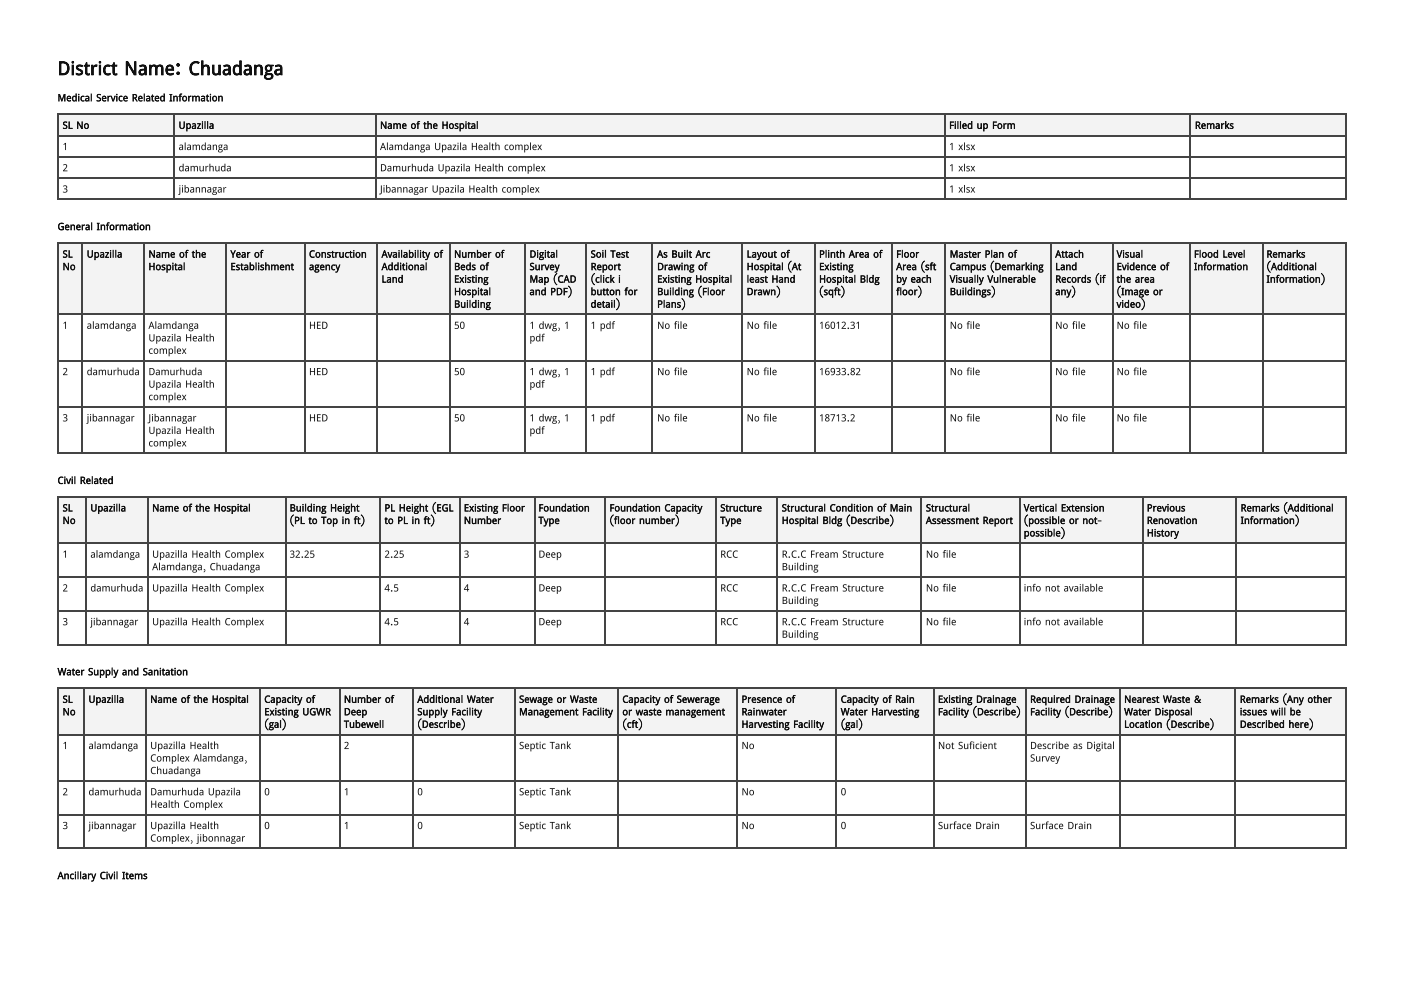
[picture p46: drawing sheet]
<svg xmlns="http://www.w3.org/2000/svg" width="297mm" height="210mm" viewBox="0 0 297 210" stroke-linecap="round" stroke-linejoin="round" font-family="sans-serif">
<defs><g id="words">
<text font-size="4" fill="#111" x="12.2" y="15.9">District Name: Chuadanga</text>
<g font-size="2.1" fill="#111">
<text x="12.2" y="21.4">Medical Service Related Information</text>
<text x="13.2" y="27.3">SL No</text>
<text x="37.8" y="27.3">Upazilla</text>
<text x="80.4" y="27.3">Name of the Hospital</text>
<text x="200.8" y="27.3">Filled up Form</text>
<text x="252.8" y="27.3">Remarks</text>
<text x="13.2" y="31.7">1</text>
<text x="37.8" y="31.7">alamdanga</text>
<text x="80.4" y="31.7">Alamdanga Upazila Health complex</text>
<text x="200.8" y="31.7">1 xlsx</text>
<text x="13.2" y="36.2">2</text>
<text x="13.2" y="40.7">3</text>
<text x="37.8" y="36.2">damurhuda</text>
<text x="37.8" y="40.7">jibannagar</text>
<text x="80.4" y="36.2">Damurhuda Upazila Health complex</text>
<text x="80.4" y="40.7">Jibannagar Upazila Health complex</text>
<text x="200.8" y="36.2">1 xlsx</text>
<text x="200.8" y="40.7">1 xlsx</text>
<text x="12.2" y="48.7">General Information</text>
<text x="13.2" y="54.5">SL</text>
<text x="13.2" y="57.1">No</text>
<text x="18.3" y="54.5">Upazilla</text>
<text x="31.4" y="54.5">Name of the</text>
<text x="31.4" y="57.1">Hospital</text>
<text x="48.7" y="54.5">Year of</text>
<text x="48.7" y="57.1">Establishment</text>
<text x="65.4" y="54.5">Construction</text>
<text x="65.4" y="57.1">agency</text>
<text x="80.7" y="54.5">Availability of</text>
<text x="80.7" y="57.1">Additional</text>
<text x="80.7" y="59.8">Land</text>
<text x="96" y="54.5">Number of</text>
<text x="96" y="57.1">Beds of</text>
<text x="96" y="59.8">Existing</text>
<text x="112" y="54.5">Digital</text>
<text x="112" y="57.1">Survey</text>
<text x="112" y="59.8">Map (CAD</text>
<text x="124.9" y="54.5">Soil Test</text>
<text x="124.9" y="57.1">Report</text>
<text x="124.9" y="59.8">(click i</text>
<text x="139" y="54.5">As Built Arc</text>
<text x="139" y="57.1">Drawing of</text>
<text x="139" y="59.8">Existing Hospital</text>
<text x="157.9" y="54.5">Layout of</text>
<text x="157.9" y="57.1">Hospital (At</text>
<text x="157.9" y="59.8">least Hand</text>
<text x="173.3" y="54.5">Plinth Area of</text>
<text x="173.3" y="57.1">Existing</text>
<text x="173.3" y="59.8">Hospital Bldg</text>
<text x="189.6" y="54.5">Floor</text>
<text x="189.6" y="57.1">Area (sft</text>
<text x="189.6" y="59.8">by each</text>
<text x="200.9" y="54.5">Master Plan of</text>
<text x="200.9" y="57.1">Campus (Demarking</text>
<text x="200.9" y="59.8">Visually Vulnerable</text>
<text x="223.2" y="54.5">Attach</text>
<text x="223.2" y="57.1">Land</text>
<text x="223.2" y="59.8">Records (if</text>
<text x="236.2" y="54.5">Visual</text>
<text x="236.2" y="57.1">Evidence of</text>
<text x="236.2" y="59.8">the area</text>
<text x="252.6" y="54.5">Flood Level</text>
<text x="252.6" y="57.1">Information</text>
<text x="267.9" y="54.5">Remarks</text>
<text x="267.9" y="57.1">(Additional</text>
<text x="267.9" y="59.8">Information)</text>
<text x="96" y="62.4">Hospital</text>
<text x="96" y="65.1">Building</text>
<text x="112" y="62.4">and PDF)</text>
<text x="124.9" y="62.4">button for</text>
<text x="124.9" y="65.1">detail)</text>
<text x="139" y="62.4">Building (Floor</text>
<text x="139" y="65.1">Plans)</text>
<text x="157.9" y="62.4">Drawn)</text>
<text x="173.3" y="62.4">(sqft)</text>
<text x="189.6" y="62.4">floor)</text>
<text x="200.9" y="62.4">Buildings)</text>
<text x="223.2" y="62.4">any)</text>
<text x="236.2" y="62.4">(Image or</text>
<text x="236.2" y="65.1">video)</text>
<text x="13.2" y="69.6">1</text>
<text x="18.3" y="69.6">alamdanga</text>
<text x="31.4" y="69.6">Alamdanga</text>
<text x="65.4" y="69.6">HED</text>
<text x="96" y="69.6">50</text>
<text x="112" y="69.6">1 dwg, 1</text>
<text x="124.9" y="69.6">1 pdf</text>
<text x="139" y="69.6">No file</text>
<text x="157.9" y="69.6">No file</text>
<text x="173.3" y="69.6">16012.31</text>
<text x="200.9" y="69.6">No file</text>
<text x="223.2" y="69.6">No file</text>
<text x="236.2" y="69.6">No file</text>
<text x="31.4" y="72.2">Upazila Health</text>
<text x="31.4" y="74.9">complex</text>
<text x="112" y="72.2">pdf</text>
<text x="13.2" y="79.4">2</text>
<text x="18.3" y="79.4">damurhuda</text>
<text x="31.4" y="79.4">Damurhuda</text>
<text x="31.4" y="82">Upazila Health</text>
<text x="65.4" y="79.4">HED</text>
<text x="96" y="79.4">50</text>
<text x="112" y="79.4">1 dwg, 1</text>
<text x="112" y="82">pdf</text>
<text x="124.9" y="79.4">1 pdf</text>
<text x="139" y="79.4">No file</text>
<text x="157.9" y="79.4">No file</text>
<text x="173.3" y="79.4">16933.82</text>
<text x="200.9" y="79.4">No file</text>
<text x="223.2" y="79.4">No file</text>
<text x="236.2" y="79.4">No file</text>
<text x="13.2" y="89.2">3</text>
<text x="18.3" y="89.2">jibannagar</text>
<text x="31.4" y="84.7">complex</text>
<text x="31.4" y="89.2">Jibannagar</text>
<text x="65.4" y="89.2">HED</text>
<text x="96" y="89.2">50</text>
<text x="112" y="89.2">1 dwg, 1</text>
<text x="124.9" y="89.2">1 pdf</text>
<text x="139" y="89.2">No file</text>
<text x="157.9" y="89.2">No file</text>
<text x="173.3" y="89.2">18713.2</text>
<text x="200.9" y="89.2">No file</text>
<text x="223.2" y="89.2">No file</text>
<text x="236.2" y="89.2">No file</text>
<text x="31.4" y="91.8">Upazila Health</text>
<text x="31.4" y="94.5">complex</text>
<text x="112" y="91.8">pdf</text>
<text x="12.2" y="102.4">Civil Related</text>
<text x="13.2" y="108.2">SL</text>
<text x="13.2" y="110.9">No</text>
<text x="19.1" y="108.2">Upazilla</text>
<text x="32.2" y="108.2">Name of the Hospital</text>
<text x="61.3" y="108.2">Building Height</text>
<text x="61.3" y="110.9">(PL to Top in ft)</text>
<text x="81.3" y="108.2">PL Height (EGL</text>
<text x="81.3" y="110.9">to PL in ft)</text>
<text x="98.1" y="108.2">Existing Floor</text>
<text x="98.1" y="110.9">Number</text>
<text x="113.9" y="108.2">Foundation</text>
<text x="113.9" y="110.9">Type</text>
<text x="128.9" y="108.2">Foundation Capacity</text>
<text x="128.9" y="110.9">(floor number)</text>
<text x="152.4" y="108.2">Structure</text>
<text x="152.4" y="110.9">Type</text>
<text x="165.4" y="108.2">Structural Condition of Main</text>
<text x="165.4" y="110.9">Hospital Bldg (Describe)</text>
<text x="195.9" y="108.2">Structural</text>
<text x="195.9" y="110.9">Assessment Report</text>
<text x="216.6" y="108.2">Vertical Extension</text>
<text x="216.6" y="110.9">(possible or not-</text>
<text x="216.6" y="113.5">possible)</text>
<text x="242.6" y="108.2">Previous</text>
<text x="242.6" y="110.9">Renovation</text>
<text x="242.6" y="113.5">History</text>
<text x="262.4" y="108.2">Remarks (Additional</text>
<text x="262.4" y="110.9">Information)</text>
<text x="13.2" y="118">1</text>
<text x="19.1" y="118">alamdanga</text>
<text x="32.2" y="118">Upazilla Health Complex</text>
<text x="61.3" y="118">32.25</text>
<text x="81.3" y="118">2.25</text>
<text x="98.1" y="118">3</text>
<text x="113.9" y="118">Deep</text>
<text x="152.4" y="118">RCC</text>
<text x="165.4" y="118">R.C.C Fream Structure</text>
<text x="195.9" y="118">No file</text>
<text x="13.2" y="125.1">2</text>
<text x="19.1" y="125.1">damurhuda</text>
<text x="32.2" y="120.6">Alamdanga, Chuadanga</text>
<text x="32.2" y="125.1">Upazilla Health Complex</text>
<text x="81.3" y="125.1">4.5</text>
<text x="98.1" y="125.1">4</text>
<text x="113.9" y="125.1">Deep</text>
<text x="152.4" y="125.1">RCC</text>
<text x="165.4" y="120.6">Building</text>
<text x="165.4" y="125.1">R.C.C Fream Structure</text>
<text x="195.9" y="125.1">No file</text>
<text x="216.6" y="125.1">info not available</text>
<text x="165.4" y="127.8">Building</text>
<text x="13.2" y="132.3">3</text>
<text x="19.1" y="132.3">jibannagar</text>
<text x="32.2" y="132.3">Upazilla Health Complex</text>
<text x="81.3" y="132.3">4.5</text>
<text x="98.1" y="132.3">4</text>
<text x="113.9" y="132.3">Deep</text>
<text x="152.4" y="132.3">RCC</text>
<text x="165.4" y="132.3">R.C.C Fream Structure</text>
<text x="165.4" y="134.9">Building</text>
<text x="195.9" y="132.3">No file</text>
<text x="216.6" y="132.3">info not available</text>
<text x="12.2" y="142.9">Water Supply and Sanitation</text>
<text x="13.2" y="148.7">SL</text>
<text x="18.7" y="148.7">Upazilla</text>
<text x="31.8" y="148.7">Name of the Hospital</text>
<text x="55.9" y="148.7">Capacity of</text>
<text x="72.7" y="148.7">Number of</text>
<text x="88.3" y="148.7">Additional Water</text>
<text x="109.8" y="148.7">Sewage or Waste</text>
<text x="131.7" y="148.7">Capacity of Sewerage</text>
<text x="156.9" y="148.7">Presence of</text>
<text x="177.8" y="148.7">Capacity of Rain</text>
<text x="198.4" y="148.7">Existing Drainage</text>
<text x="217.9" y="148.7">Required Drainage</text>
<text x="237.8" y="148.7">Nearest Waste &amp;</text>
<text x="262.3" y="148.7">Remarks (Any other</text>
<text x="13.2" y="151.3">No</text>
<text x="55.9" y="151.3">Existing UGWR</text>
<text x="55.9" y="154">(gal)</text>
<text x="72.7" y="151.3">Deep</text>
<text x="72.7" y="154">Tubewell</text>
<text x="88.3" y="151.3">Supply Facility</text>
<text x="88.3" y="154">(Describe)</text>
<text x="109.8" y="151.3">Management Facility</text>
<text x="131.7" y="151.3">or waste management</text>
<text x="131.7" y="154">(cft)</text>
<text x="156.9" y="151.3">Rainwater</text>
<text x="156.9" y="154">Harvesting Facility</text>
<text x="177.8" y="151.3">Water Harvesting</text>
<text x="177.8" y="154">(gal)</text>
<text x="198.4" y="151.3">Facility (Describe)</text>
<text x="217.9" y="151.3">Facility (Describe)</text>
<text x="237.8" y="151.3">Water Disposal</text>
<text x="237.8" y="154">Location (Describe)</text>
<text x="262.3" y="151.3">issues will be</text>
<text x="262.3" y="154">Described here)</text>
<text x="13.2" y="158.5">1</text>
<text x="18.7" y="158.5">alamdanga</text>
<text x="31.8" y="158.5">Upazilla Health</text>
<text x="31.8" y="161.1">Complex Alamdanga,</text>
<text x="72.7" y="158.5">2</text>
<text x="109.8" y="158.5">Septic Tank</text>
<text x="156.9" y="158.5">No</text>
<text x="198.4" y="158.5">Not Suficient</text>
<text x="217.9" y="158.5">Describe as Digital</text>
<text x="217.9" y="161.1">Survey</text>
<text x="31.8" y="163.8">Chuadanga</text>
<text x="13.2" y="168.3">2</text>
<text x="18.7" y="168.3">damurhuda</text>
<text x="31.8" y="168.3">Damurhuda Upazila</text>
<text x="31.8" y="170.9">Health Complex</text>
<text x="55.9" y="168.3">0</text>
<text x="72.7" y="168.3">1</text>
<text x="88.3" y="168.3">0</text>
<text x="109.8" y="168.3">Septic Tank</text>
<text x="156.9" y="168.3">No</text>
<text x="177.8" y="168.3">0</text>
<text x="13.2" y="175.4">3</text>
<text x="18.7" y="175.4">jibannagar</text>
<text x="31.8" y="175.4">Upazilla Health</text>
<text x="31.8" y="178.1">Complex, jibonnagar</text>
<text x="55.9" y="175.4">0</text>
<text x="72.7" y="175.4">1</text>
<text x="88.3" y="175.4">0</text>
<text x="109.8" y="175.4">Septic Tank</text>
<text x="156.9" y="175.4">No</text>
<text x="177.8" y="175.4">0</text>
<text x="198.4" y="175.4">Surface Drain</text>
<text x="217.9" y="175.4">Surface Drain</text>
<text x="12.2" y="186">Ancillary Civil Items</text>
</g>
</g></defs>
<g fill="#eef4fb">
<path d="M12.4 24.3h24.4v4.5h-24.4z"/>
<path d="M36.8 24.3h42.6v4.5h-42.6z"/>
<path d="M79.4 24.3h120.4v4.5h-120.4z"/>
<path d="M199.8 24.3h52.1v4.5h-52.1z"/>
<path d="M251.9 24.3h33.1v4.5h-33.1z"/>
</g>
<path d="M12.2 24.2h272.8M12.2 28.7h272.8M12.2 33.2h272.8M12.2 37.7h272.8M12.3 24.1v18.2M36.9 24.1v18.2M79.5 24.1v18.2M199.9 24.1v18.2M251.8 24.1v18.2M284.8 24.1v18.2M12.2 42.2h272.8" fill="none" stroke="#444" stroke-width=".26"/>
<g fill="#eef4fb">
<path d="M12.4 51.6h5.1v15.1h-5.1z"/>
<path d="M17.5 51.6h12.9v15.1h-12.9z"/>
<path d="M30.4 51.6h17.5v15.1h-17.5z"/>
<path d="M47.9 51.6h16.7v15.1h-16.7z"/>
<path d="M64.6 51.6h15.3v15.1h-15.3z"/>
<path d="M79.9 51.6h15.3v15.1h-15.3z"/>
<path d="M95.2 51.6h15.9v15.1h-15.9z"/>
<path d="M111.1 51.6h13v15.1h-13z"/>
<path d="M124.1 51.6h14v15.1h-14z"/>
<path d="M138.1 51.6h18.8v15.1h-18.8z"/>
<path d="M156.9 51.6h15.3v15.1h-15.3z"/>
<path d="M172.2 51.6h16.4v15.1h-16.4z"/>
<path d="M188.6 51.6h11.4v15.1h-11.4z"/>
<path d="M200 51.6h22.2v15.1h-22.2z"/>
<path d="M222.2 51.6h13v15.1h-13z"/>
<path d="M235.2 51.6h16.4v15.1h-16.4z"/>
<path d="M251.6 51.6h15.4v15.1h-15.4z"/>
<path d="M267 51.6h18v15.1h-18z"/>
</g>
<g fill="none" stroke="#444" stroke-width=".26">
<path d="M12.2 51.5h272.8M12.3 51.3v44.7M17.3 51.3v44.7M30.6 51.3v44.7M47.8 51.3v44.7M64.4 51.3v44.7M79.8 51.3v44.7M95.1 51.3v44.7M111 51.3v44.7M124 51.3v44.7M138 51.3v44.7M157 51.3v44.7"/>
<path d="M172.4 51.3v44.7M188.8 51.3v44.7M199.9 51.3v44.7M222.4 51.3v44.7M235.3 51.3v44.7M251.8 51.3v44.7M267.1 51.3v44.7M284.8 51.3v44.7M12.2 66.5h272.8M12.2 76.3h272.8M12.2 86.1h272.8M12.2 95.9h272.8"/>
</g>
<g fill="#eef4fb">
<path d="M12.4 105.3h5.9v9.8h-5.9z"/>
<path d="M18.3 105.3h12.9v9.8h-12.9z"/>
<path d="M31.2 105.3h29.1v9.8h-29.1z"/>
<path d="M60.3 105.3h20.1v9.8h-20.1z"/>
<path d="M80.4 105.3h16.7v9.8h-16.7z"/>
<path d="M97.1 105.3h15.9v9.8h-15.9z"/>
<path d="M113 105.3h15.1v9.8h-15.1z"/>
<path d="M128.1 105.3h23.2v9.8h-23.2z"/>
<path d="M151.3 105.3h13.3v9.8h-13.3z"/>
<path d="M164.6 105.3h30.4v9.8h-30.4z"/>
<path d="M195 105.3h20.6v9.8h-20.6z"/>
<path d="M215.6 105.3h26v9.8h-26z"/>
<path d="M241.6 105.3h19.8v9.8h-19.8z"/>
<path d="M261.4 105.3h23.6v9.8h-23.6z"/>
</g>
<g fill="none" stroke="#444" stroke-width=".26">
<path d="M12.2 105.2h272.8M12.2 115h272.8M12.3 105v31.5M18.1 105v31.5M31.4 105v31.5M60.5 105v31.5M80.3 105v31.5M97.2 105v31.5M113.1 105v31.5M127.9 105v31.5M151.5 105v31.5M164.4 105v31.5"/>
<path d="M194.9 105v31.5M215.8 105v31.5M241.7 105v31.5M261.5 105v31.5M284.8 105v31.5M12.2 122.1h272.8M12.2 129.2h272.8M12.2 136.4h272.8"/>
</g>
<g fill="#eef4fb">
<path d="M12.4 145.8h5.3v9.8h-5.3z"/>
<path d="M17.7 145.8h13.3v9.8h-13.3z"/>
<path d="M31 145.8h24v9.8h-24z"/>
<path d="M55 145.8h16.7v9.8h-16.7z"/>
<path d="M71.7 145.8h15.6v9.8h-15.6z"/>
<path d="M87.3 145.8h21.7v9.8h-21.7z"/>
<path d="M109 145.8h21.7v9.8h-21.7z"/>
<path d="M130.7 145.8h25.1v9.8h-25.1z"/>
<path d="M155.8 145.8h21.2v9.8h-21.2z"/>
<path d="M177 145.8h20.4v9.8h-20.4z"/>
<path d="M197.4 145.8h19.6v9.8h-19.6z"/>
<path d="M217 145.8h19.8v9.8h-19.8z"/>
<path d="M236.8 145.8h24.6v9.8h-24.6z"/>
<path d="M261.4 145.8h23.6v9.8h-23.6z"/>
</g>
<g fill="none" stroke="#444" stroke-width=".26">
<path d="M12.2 145.7h272.8M12.2 155.4h272.8M12.3 145.5v34.2M17.9 145.5v34.2M30.8 145.5v34.2M54.9 145.5v34.2M71.8 145.5v34.2M87.4 145.5v34.2M108.9 145.5v34.2M130.8 145.5v34.2M156 145.5v34.2M176.9 145.5v34.2"/>
<path d="M197.5 145.5v34.2M217.1 145.5v34.2M236.9 145.5v34.2M261.3 145.5v34.2M284.8 145.5v34.2M12.2 165.2h272.8M12.2 172.4h272.8M12.2 179.5h272.8"/>
</g>
<use href="#words"/>
</svg>
